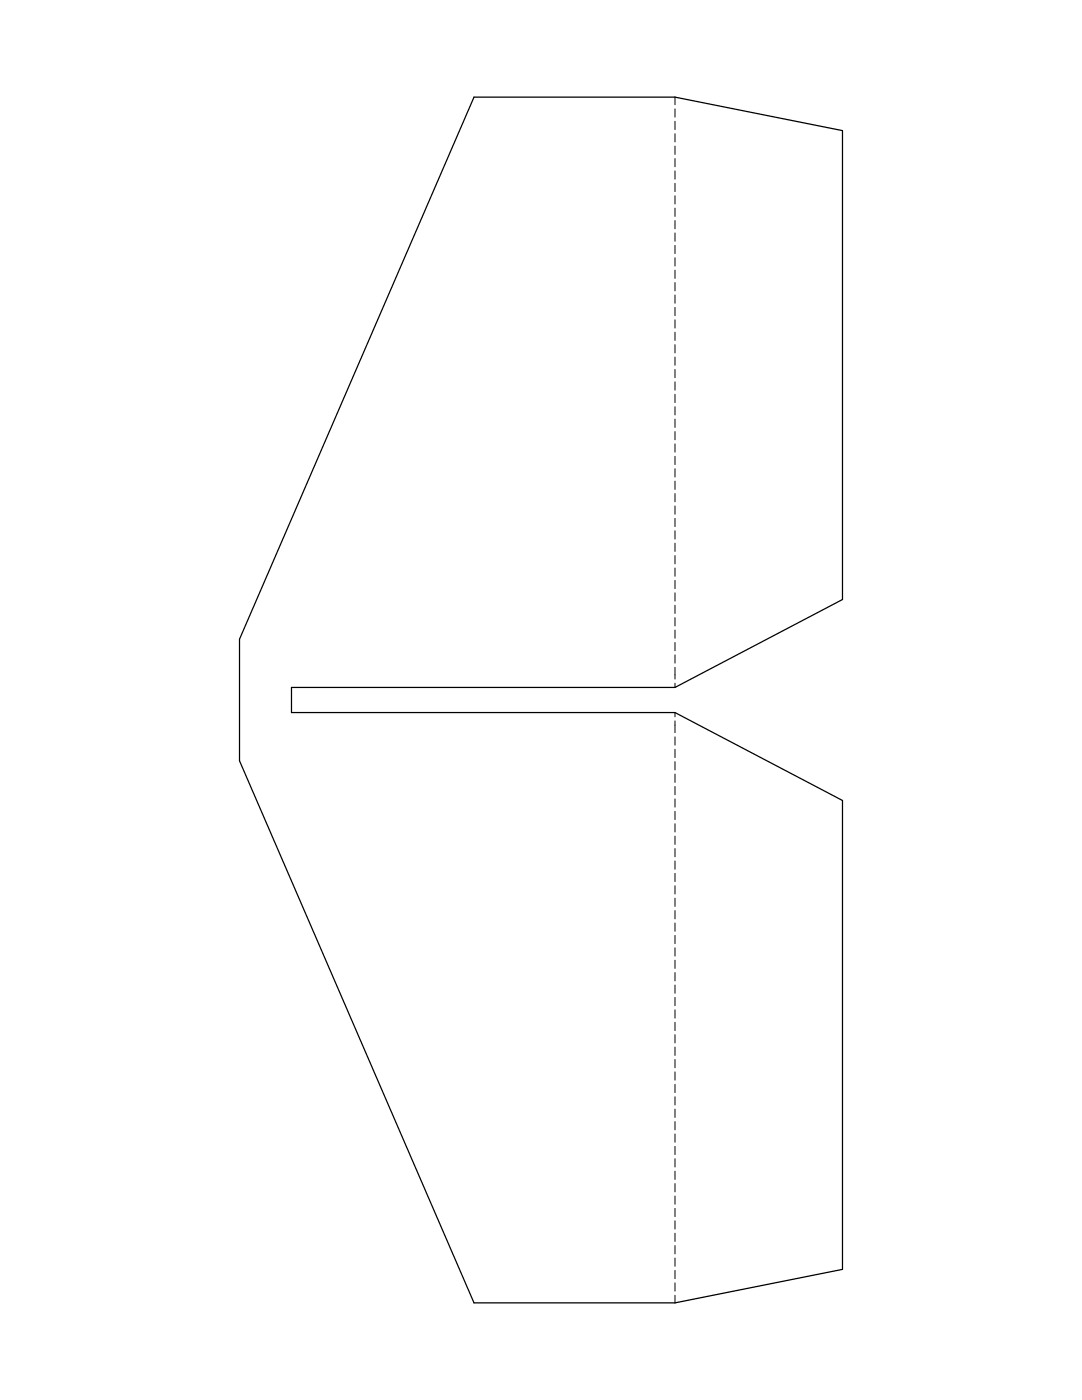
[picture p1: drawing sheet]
<svg xmlns="http://www.w3.org/2000/svg" width="216mm" height="279mm" viewBox="0 0 216 279" stroke-linecap="round" stroke-linejoin="round" font-family="sans-serif">
<g fill="none" stroke="#000" stroke-width=".2">
<path d="M134.7 19.4v1.5M134.7 21.7v1.7M134.7 24.2v1.7M134.7 26.7v1.6M134.7 29.2v1.6M134.7 31.6v1.7M134.7 34.1v1.7M134.7 36.6v1.6M134.7 39.1v1.6M134.7 41.5v1.7M134.7 44v1.7M134.7 46.5v1.6"/>
<path d="M134.7 49v1.6M134.7 51.4v1.7M134.7 53.9v1.7M134.7 56.4v1.6M134.7 58.9v1.6M134.7 61.4v1.6M134.7 63.8v1.7M134.7 66.3v1.7M134.7 68.8v1.6M134.7 71.3v1.6M134.7 73.7v1.7M134.7 76.2v1.7"/>
<path d="M134.7 78.7v1.6M134.7 81.2v1.6M134.7 83.6v1.7M134.7 86.1v1.7M134.7 88.6v1.6M134.7 91.1v1.6M134.7 93.5v1.7M134.7 96v1.7M134.7 98.5v1.6M134.7 101v1.6M134.7 103.5v1.6M134.7 105.9v1.7"/>
<path d="M134.7 108.4v1.7M134.7 110.9v1.6M134.7 113.4v1.6M134.7 115.8v1.7M134.7 118.3v1.7M134.7 120.8v1.6M134.7 123.3v1.6M134.7 125.7v1.7M134.7 128.2v1.7M134.7 130.7v1.6M134.7 133.2v2.3M134.7 136.4v.8"/>
<path d="M134.7 142.2v.8M134.7 143.9v2.3M134.7 147.1v1.6M134.7 149.5v1.7M134.7 152v1.7M134.7 154.5v1.6M134.7 157v1.6M134.7 159.4v1.7M134.7 161.9v1.7M134.7 164.4v1.6M134.7 166.9v1.6M134.7 169.3v1.7"/>
<path d="M134.7 171.8v1.7M134.7 174.3v1.6M134.7 176.8v1.6M134.7 179.3v1.6M134.7 181.7v1.7M134.7 184.2v1.7M134.7 186.7v1.6M134.7 189.2v1.6M134.7 191.6v1.7M134.7 194.1v1.7M134.7 196.6v1.6M134.7 199.1v1.6"/>
<path d="M134.7 201.5v1.7M134.7 204v1.7M134.7 206.5v1.6M134.7 209v1.6M134.7 211.4v1.7M134.7 213.9v1.7M134.7 216.4v1.6M134.7 218.9v1.6M134.7 221.4v1.6M134.7 223.8v1.7M134.7 226.3v1.7M134.7 228.8v1.6"/>
<path d="M134.7 231.3v1.6M134.7 233.7v1.7M134.7 236.2v1.7M134.7 238.7v1.6M134.7 241.2v1.6M134.7 243.6v1.7M134.7 246.1v1.7M134.7 248.6v1.6M134.7 251.1v1.6M134.7 253.5v1.7M134.7 256v1.7M134.7 258.5v1.5"/>
</g>
<path d="M94.6 19.4h40.1l33.4 6.7v93.5l-33.4 17.6h-76.5v5h76.5l33.4 17.6v93.5l-33.4 6.7h-40.1l-46.8-108.2v-24.2z" fill="none" stroke="#000" stroke-width=".25"/>
</svg>
